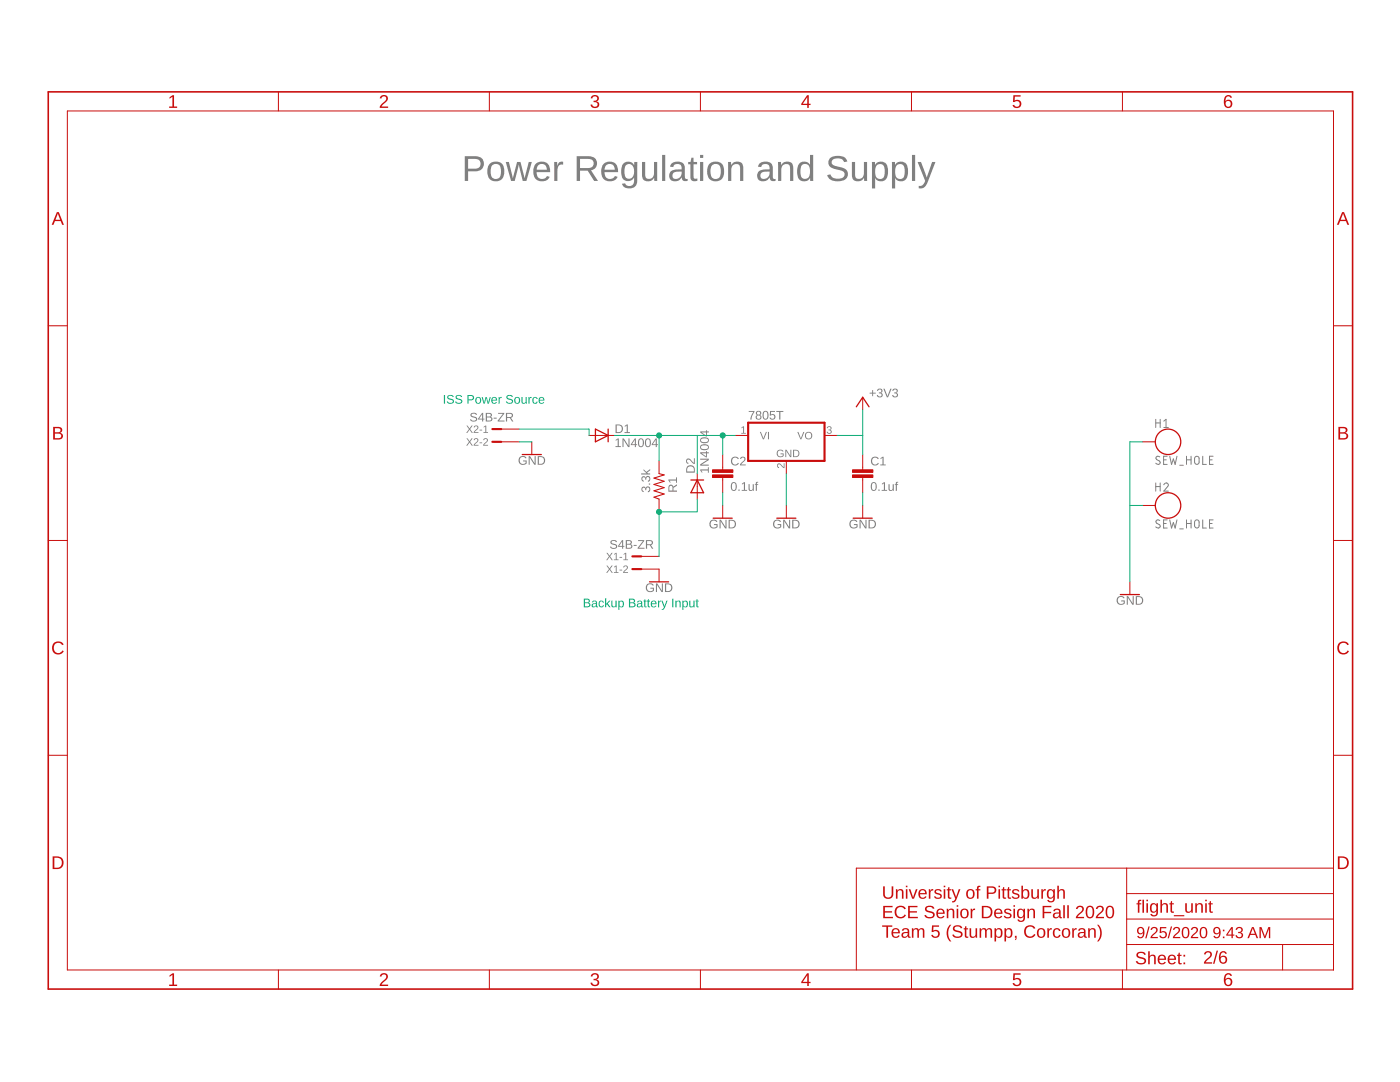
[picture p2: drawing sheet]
<svg xmlns="http://www.w3.org/2000/svg" width="279mm" height="216mm" viewBox="0 0 279 216" stroke-linecap="round" stroke-linejoin="round" font-family="sans-serif">
<g fill="#808080">
<path d="M92.8 31.2h2a1.52 1.52 0 0 1 1.8 1.5 1.52 1.52 0 0 1-1.7 1.5h-1.5v1.9h-.6zM93.4 31.7v2a2.38 2.38 0 0 0 2.3-.4 1 1 0 0 0 .1-1.1 1 1 0 0 0-1-.5zM97.7 32.7a1.73 1.73 0 0 1 2-.3 1.73 1.73 0 0 1 .9 1.8 1.71 1.71 0 0 1-1.7 2 1.71 1.71 0 0 1-1.6-2l.1-1.1zM98.4 32.9a2.24 2.24 0 0 0 0 2.6 1.02 1.02 0 0 0 1.1 .1 1.02 1.02 0 0 0 .5-1v-.4a1.11 1.11 0 0 0-.4-1.2 1.11 1.11 0 0 0-1.2-.1zM100.9 32.3h.7l.7 3.3 .9-3.3h.7l.8 3.3 .8-3.3h.6l-1 3.8h-.8l-.8-3.3-.8 3.3h-.7zM106.9 32.7a1.73 1.73 0 0 1 2-.3 1.73 1.73 0 0 1 .9 1.9h-2.7a1.1 1.1 0 0 0 .7 1.3 1.1 1.1 0 0 0 1.3-.5l.6 .2a1.75 1.75 0 0 1-2.1 .8 1.75 1.75 0 0 1-1.2-1.9l.1-.8zM107.4 33l-.3 .9h2a1.02 1.02 0 0 0-.5-1.1 1.02 1.02 0 0 0-1.2 .2zM110.6 32.3h.6v.8a.91 .91 0 0 1 1.2-.8v.6a.95 .95 0 0 0-1 .2 .95 .95 0 0 0-.2 1v2h-.6zM115.1 31.2h2.3a1.43 1.43 0 0 1 1.7 1.1 1.43 1.43 0 0 1-1.2 1.7l1.4 2.1h-.7l-1.3-2h-1.5v2h-.7zM115.8 31.7v1.8h1.6a.93 .93 0 0 0 1.1-.9 .93 .93 0 0 0-1.2-.9zM120.4 32.7a1.73 1.73 0 0 1 2.1-.3 1.73 1.73 0 0 1 .9 1.9h-2.8a1.1 1.1 0 0 0 .7 1.3 1.1 1.1 0 0 0 1.4-.5l.5 .2a1.75 1.75 0 0 1-2 .8 1.75 1.75 0 0 1-1.2-1.9l.1-.8zM120.9 33l-.2 .9h2a1.02 1.02 0 0 0-.6-1.1 1.02 1.02 0 0 0-1.2 .2zM124.5 32.5a1.34 1.34 0 0 1 2.1 .5v-.7h.6v3.7a1.64 1.64 0 0 1-1 1.5 1.64 1.64 0 0 1-1.8-.3l-.3-.5 .7-.1a.94 .94 0 0 0 1.1 .5 .94 .94 0 0 0 .7-1.1v-.6a1.36 1.36 0 0 1-1.6 .7 1.36 1.36 0 0 1-1-1.4l.1-1.4zM125 32.9a2.44 2.44 0 0 0 0 2.6 1.09 1.09 0 0 0 1.2-.1 1.09 1.09 0 0 0 .4-1.2 1.11 1.11 0 0 0-.4-1.2 1.11 1.11 0 0 0-1.2-.1zM128.1 32.3h.7v2.4a.87 .87 0 0 0 .8 1.1 .87 .87 0 0 0 .9-.9v-2.6h.7v3.8h-.6v-.6a1.28 1.28 0 0 1-1.4 .7 1.28 1.28 0 0 1-1.1-1zM132.1 30.9h.7v5.2h-.7zM134 32.6a1.54 1.54 0 0 1 1.6-.4 1.54 1.54 0 0 1 1.1 1.3v1.9l.2 .3h.3v.4a.79 .79 0 0 1-1.1-.7 1.37 1.37 0 0 1-1.3 .8 1.37 1.37 0 0 1-1.2-.8 1.29 1.29 0 0 1 1.6-1.6h.8a.86 .86 0 0 0-.6-1.1 .86 .86 0 0 0-1 .6h-.7zM134.4 34.5a.74 .74 0 0 0 0 1.1 .74 .74 0 0 0 1.1-.1l.5-.6v-.7l-1.1 .1zM138 31.5h.4v.8h.7v.5h-.7v2.6l.2 .2h.6v.5l-.4 .1a.77 .77 0 0 1-1-.9v-2.5h-.5v-.5h.5zM139.7 30.9h.6v.6h-.6zM139.7 32.3h.6v3.8h-.6zM141.5 32.7a1.73 1.73 0 0 1 2.1-.3 1.73 1.73 0 0 1 .9 1.8 1.71 1.71 0 0 1-1.7 2 1.71 1.71 0 0 1-1.7-2l.1-.6zM142.2 32.9a2.24 2.24 0 0 0 0 2.6 1.02 1.02 0 0 0 1.2 .1 1.02 1.02 0 0 0 .4-1l.1-.4a1.11 1.11 0 0 0-.4-1.2 1.11 1.11 0 0 0-1.3-.1zM145.3 32.3h.6v.7a1.28 1.28 0 0 1 1.3-.7 1.28 1.28 0 0 1 1.1 1v2.8h-.6v-2.4a.87 .87 0 0 0-.8-1 .87 .87 0 0 0-.9 .9l-.1 2.5h-.6zM151.6 32.6a1.54 1.54 0 0 1 1.6-.4 1.54 1.54 0 0 1 1 1.3v1.9l.2 .3h.4v.4a.79 .79 0 0 1-1.2-.7 1.37 1.37 0 0 1-1.2 .8 1.37 1.37 0 0 1-1.3-.8 1.29 1.29 0 0 1 1.6-1.6h.9a.86 .86 0 0 0-.6-1.1 .86 .86 0 0 0-1.1 .6h-.6zM152 34.5a.74 .74 0 0 0-.1 1.1 .74 .74 0 0 0 1.1-.1l.5-.6 .1-.7-1.2 .1zM155.3 32.3h.6v.7a1.28 1.28 0 0 1 1.3-.7 1.28 1.28 0 0 1 1.1 1v2.8h-.6v-2.4a.87 .87 0 0 0-.8-1 .87 .87 0 0 0-1 .9v2.5h-.6zM159.7 32.5a1.36 1.36 0 0 1 2 .4v-2h.6v5.2h-.6v-.6a1.38 1.38 0 0 1-1.6 .6 1.38 1.38 0 0 1-1-1.4 2.65 2.65 0 0 1 .6-2.2zM160.1 32.9a2.53 2.53 0 0 0 0 2.6 .99 .99 0 0 0 1.1 0 .99 .99 0 0 0 .4-1 1.31 1.31 0 0 0-1-1.8zM165.6 31.6a2.63 2.63 0 0 1 3.3 .1l.2 .5-.7 .1a1.45 1.45 0 0 0-2.4-.2v.3a1.45 1.45 0 0 0 1.5 .9 1.49 1.49 0 0 1 1.4 .7 1.49 1.49 0 0 1 0 1.6 2.74 2.74 0 0 1-3.7-.3l-.1-.4 .6-.1a1.72 1.72 0 0 0 2.5 .6 .81 .81 0 0 0 .3-.9 .81 .81 0 0 0-.8-.5l-.4-.1a2.05 2.05 0 0 1-1.9-1.1v-.7zM170 32.3h.6v2.4a.87 .87 0 0 0 .8 1.1 .87 .87 0 0 0 1-.9v-2.6h.6l.1 3.8h-.6l-.1-.6a1.28 1.28 0 0 1-1.3 .7 1.28 1.28 0 0 1-1.1-1zM174 32.3h.6v.6a1.38 1.38 0 0 1 1.6-.6 1.38 1.38 0 0 1 1 1.4 2.02 2.02 0 0 1-.9 2.4 1.31 1.31 0 0 1-1.7-.6l.1 2.1h-.7zM175 33a2.39 2.39 0 0 0 .1 2.6 .94 .94 0 0 0 1.1 0 .94 .94 0 0 0 .4-1v-.4a1.06 1.06 0 0 0-.2-1.1 1.06 1.06 0 0 0-1.2-.3zM178 32.3h.6v.6a1.38 1.38 0 0 1 1.6-.6 1.38 1.38 0 0 1 1 1.4 2.02 2.02 0 0 1-.9 2.4 1.31 1.31 0 0 1-1.7-.6v2.1h-.6zM178.9 33a2.39 2.39 0 0 0 .2 2.6 .94 .94 0 0 0 1 0 .94 .94 0 0 0 .4-1l.1-.4a1.06 1.06 0 0 0-.3-1.1 1.06 1.06 0 0 0-1.1-.3zM182 30.9h.6v5.2h-.6zM183.1 32.3h.7l1.1 3.1 1.1-3.1h.7l-1.5 3.8a1.59 1.59 0 0 1-1.9 1.5v-.5h.2a1.13 1.13 0 0 0 1.1-1z"/>
<path d="M122.9 87.8l.6-.3v1.5h.4v.2h-1.1v-.2h.5v-1.3l-.4 .3zM124.2 87.5h.3l.9 1.5v-1.5h.2v1.7h-.3l-.9-1.5v1.5h-.2zM126.7 87.5h.2v1.1h.2v.2h-.2v.4h-.2v-.4h-.8zM126.7 87.7l-.6 .9h.6zM127.6 87.6a.64 .64 0 0 1 .7 0 .64 .64 0 0 1 .2 .7 .64 .64 0 0 1-.6 .9 .64 .64 0 0 1-.6-.9zM127.7 87.7a.97 .97 0 0 0 .2 1.4 .86 .86 0 0 0 0-1.5zM129 87.6a.64 .64 0 0 1 .7 0 .64 .64 0 0 1 .2 .7 .64 .64 0 0 1-.6 .9 .64 .64 0 0 1-.6-.9zM129.1 87.7a.97 .97 0 0 0 .2 1.4 .86 .86 0 0 0 0-1.5zM130.8 87.5h.3v1.1h.2v.2h-.2v.4h-.2v-.4h-.8zM130.9 87.7l-.6 .9h.6z"/>
<path d="M139.7 93.7h1.6v-.5h.2v1.1h-.2v-.4h-1.3l.2 .4h-.2zM139.7 91.5h1.8v.3l-1.5 .9h1.5v.2h-1.8v-.3l1.5-.9h-1.5zM139.7 90.2h1.2v-.2h.2v.2h.4v.3h-.4v.8h-.2l-1.2-.8zM140 90.5l.9 .6v-.6zM139.8 88.9a1.02 1.02 0 0 1 1.7 .3 .95 .95 0 0 1-.9 .6 .95 .95 0 0 1-.9-.6zM139.9 89.1a.66 .66 0 0 0 .4 .5 .66 .66 0 0 0 .7 0 .36 .36 0 0 0 .3-.5 .36 .36 0 0 0-.5-.2h-.6zM139.8 87.5a1.02 1.02 0 0 1 1.7 .4 .95 .95 0 0 1-.9 .5 .95 .95 0 0 1-.9-.6zM139.9 87.7a.66 .66 0 0 0 .4 .6 .66 .66 0 0 0 .7-.1 .36 .36 0 0 0 .3-.5 .36 .36 0 0 0-.5-.2h-.6zM139.7 86.1h1.2v-.3h.2v.3h.4v.2h-.4v.8h-.2l-1.2-.8zM140 86.3l.9 .6v-.6z"/>
<path d="M128.1 97.2l.5-.1 .3 .4a.51 .51 0 0 1 .7-.4 .51 .51 0 0 1 .1 .8l-.4 .3v-.2a.35 .35 0 0 0 .3-.5 .35 .35 0 0 0-.5-.1l-.1 .4h-.2a.33 .33 0 0 0-.2-.5 .33 .33 0 0 0-.4 .3 .33 .33 0 0 0 .3 .4v.2l-.5-.3zM129.5 96.5h.3v.2h-.3zM128.1 95.2l.5-.2 .3 .4a.51 .51 0 0 1 .7-.4 .51 .51 0 0 1 .1 .8l-.4 .3v-.2a.35 .35 0 0 0 .3-.5 .35 .35 0 0 0-.5-.1l-.1 .4h-.2a.33 .33 0 0 0-.2-.4 .33 .33 0 0 0-.4 .2 .33 .33 0 0 0 .3 .4v.2l-.5-.3zM128.4 93.6l.6 .6 .8-.6v.3l-.7 .4 .2 .2h.5v.2h-1.9v-.2h1.2l-.7-.6z"/>
<path d="M149.4 82h1.2l-.5 1.1-.1 .6h-.2v-.4l.6-1.1h-1zM151 82.1a.51 .51 0 0 1 .7-.1 .51 .51 0 0 1 .1 .8h-.2a.5 .5 0 0 1 .2 .8 .5 .5 0 0 1-.8 0 .5 .5 0 0 1 .1-.8l-.2-.2zM151.1 82.4a.32 .32 0 0 0 .6 0 .32 .32 0 0 0-.6 0zM151 83.2a.36 .36 0 0 0 .7 0 .36 .36 0 0 0-.7 0zM152.4 82.1a.64 .64 0 0 1 .8 0 .64 .64 0 0 1 .2 .8 .64 .64 0 0 1-.6 .8 .64 .64 0 0 1-.6-.8zM152.6 82.2a.97 .97 0 0 0 .2 1.4 .86 .86 0 0 0 0-1.4zM153.7 82h1v.2h-.8l-.1 .5a.59 .59 0 0 1 .9 .3 .59 .59 0 0 1-.4 .8 .59 .59 0 0 1-.7-.5h.2a.38 .38 0 0 0 .6 .2 .38 .38 0 0 0 0-.6 .38 .38 0 0 0-.6 0h-.2zM154.9 82h1.4v.2h-.6v1.5h-.2v-1.5h-.6z"/>
<path d="M174.1 77.8h.2v.6h.5v.1h-.5v.6h-.2v-.6h-.5v-.1h.5zM175.2 77.7a.5 .5 0 0 1 .7-.1 .5 .5 0 0 1 0 .7l-.1 .1a.51 .51 0 0 1 .3 .7 .51 .51 0 0 1-.8 .2l-.3-.5h.2a.35 .35 0 0 0 .5 .3 .35 .35 0 0 0 .1-.5l-.4-.1v-.2a.33 .33 0 0 0 .5-.2 .33 .33 0 0 0-.3-.4 .33 .33 0 0 0-.4 .3h-.2zM176.3 77.6h.2l.6 1.5 .6-1.5h.2l-.7 1.7h-.2zM178.2 77.7a.5 .5 0 0 1 .8-.1 .5 .5 0 0 1 0 .7l-.2 .1a.51 .51 0 0 1 .3 .7 .51 .51 0 0 1-.8 .2l-.3-.5h.3a.35 .35 0 0 0 .4 .3 .35 .35 0 0 0 .2-.5l-.4-.1v-.2a.33 .33 0 0 0 .4-.2 .33 .33 0 0 0-.2-.4 .33 .33 0 0 0-.4 .3h-.2z"/>
<path d="M154.5 103.9a.9 .9 0 0 1 1.4 .2l-.3 .1a.68 .68 0 0 0-.9-.1 .68 .68 0 0 0-.1 1 .68 .68 0 0 0 1 .1l.1-.4h-.5v-.2h.7v.6a.94 .94 0 0 1-1.3 .1 .94 .94 0 0 1-.1-1.4zM156.3 103.7h.3l.9 1.5v-1.5h.2v1.7h-.3l-.9-1.4v1.4h-.2zM158.1 103.7h.6a.86 .86 0 0 1 .9 .8 .86 .86 0 0 1-.9 .9h-.6zM158.3 103.9v1.3a.73 .73 0 0 0 1-.6 .73 .73 0 0 0-1-.7z"/>
<path d="M174 96.3a.64 .64 0 0 1 .8 .1 .64 .64 0 0 1 .2 .7 .64 .64 0 0 1-.6 .9 .64 .64 0 0 1-.6-.9zM174.2 96.4a.97 .97 0 0 0 .2 1.4 .86 .86 0 0 0 0-1.4zM175.3 97.7h.2v.2h-.2zM176 96.5l.6-.3v1.6h.4v.1h-1v-.1h.4v-1.4l-.4 .3zM177.3 96.6h.2v.9a.32 .32 0 0 0 .4 .3 .32 .32 0 0 0 .3-.4v-.8h.2v1.3h-.2v-.2a.44 .44 0 0 1-.5 .3 .44 .44 0 0 1-.4-.5zM178.8 96.2l.4-.1v.2l-.2 .1v.2h.2v.2h-.2v1.1h-.2v-1.1h-.2v-.2h.2z"/>
<path d="M169.7 103.9a.9 .9 0 0 1 1.4 .2l-.2 .1a.68 .68 0 0 0-1-.1 .68 .68 0 0 0 0 1 .68 .68 0 0 0 .9 .1l.1-.4h-.5v-.2h.7v.6a.94 .94 0 0 1-1.3 .1 .94 .94 0 0 1-.1-1.4zM171.5 103.7h.3l.9 1.5v-1.5h.2v1.7h-.2l-1-1.4v1.4h-.2zM173.3 103.7h.6a.86 .86 0 0 1 .9 .8 .86 .86 0 0 1-.8 .9h-.7zM173.6 103.9v1.3a.73 .73 0 0 0 1-.6 .73 .73 0 0 0-1-.7z"/>
<path d="M146.1 96.3a.64 .64 0 0 1 .8 .1 .64 .64 0 0 1 .1 .7 .64 .64 0 0 1-.6 .9 .64 .64 0 0 1-.6-.9zM146.3 96.4a.97 .97 0 0 0 .1 1.4 .86 .86 0 0 0 0-1.4zM147.4 97.7h.2v.2h-.2zM148.1 96.5l.6-.3v1.6h.4v.1h-1.1v-.1h.5v-1.4l-.4 .3zM149.4 96.6h.2v.9a.32 .32 0 0 0 .4 .3 .32 .32 0 0 0 .2-.4v-.8h.2v1.3h-.2v-.2a.44 .44 0 0 1-.5 .3 .44 .44 0 0 1-.3-.5zM150.9 96.2l.4-.1v.2l-.2 .1v.2h.2v.2h-.2v1.1h-.3v-1.1h-.2v-.2h.2z"/>
<path d="M141.8 103.9a.9 .9 0 0 1 1.4 .2l-.2 .1a.68 .68 0 0 0-1-.1 .68 .68 0 0 0-.1 1 .68 .68 0 0 0 1 .1l.1-.4h-.5v-.2h.7v.6a.94 .94 0 0 1-1.3 .1 .94 .94 0 0 1-.1-1.4zM143.6 103.7h.3l.9 1.5v-1.5h.2v1.7h-.3l-.9-1.4v1.4h-.2zM145.4 103.7h.6a.86 .86 0 0 1 .9 .8 .86 .86 0 0 1-.9 .9h-.6zM145.6 103.9v1.3a.73 .73 0 0 0 1.1-.6 .73 .73 0 0 0-1.1-.7z"/>
<path d="M122 107.9a.8 .8 0 0 1 1.1 .2l-.2 .1a.4 .4 0 0 0-.5-.3 .4 .4 0 0 0-.3 .5l.2 .1a.59 .59 0 0 1 .7 .2 .59 .59 0 0 1 0 .7l-.5 .1a.63 .63 0 0 1-.8-.4l.3-.1a.46 .46 0 0 0 .5 .4 .46 .46 0 0 0 .4-.6l-.5-.1a.49 .49 0 0 1-.5-.2 .49 .49 0 0 1 .1-.6zM124.1 107.8h.3v1.1h.2v.2h-.2v.4h-.2v-.4h-.9zM124.2 108l-.7 .9h.7zM124.9 107.8h.9l.2 .2 .1 .3-.3 .3a.47 .47 0 0 1 .4 .6 .47 .47 0 0 1-.6 .3h-.7zM125.1 108v.5l.8-.2-.1-.3zM125.1 108.7v.6h.7l.2-.2-.2-.4zM126.5 108.7h.6v.2h-.6zM127.3 107.8h1.3l-1.1 1.5h1.1v.2h-1.3l1-1.5h-1zM128.9 107.8h.8a.5 .5 0 0 1 .6 .4 .5 .5 0 0 1-.4 .6l.5 .7h-.3l-.4-.7h-.6v.7h-.2zM129.1 108v.6h.6a.32 .32 0 0 0 .4-.3 .32 .32 0 0 0-.4-.3z"/>
<path d="M94.1 82.5a.8 .8 0 0 1 1.1 .3h-.2a.4 .4 0 0 0-.5-.3 .4 .4 0 0 0-.3 .5l.2 .1a.59 .59 0 0 1 .7 .2 .59 .59 0 0 1 0 .7l-.6 .1a.63 .63 0 0 1-.7-.4l.2-.1a.46 .46 0 0 0 .6 .4 .46 .46 0 0 0 .3-.5l-.4-.2a.49 .49 0 0 1-.5-.2 .49 .49 0 0 1 .1-.6zM96.2 82.4h.2v1.1h.3v.2h-.3v.4h-.2v-.4h-.8zM96.2 82.6l-.6 .9h.6zM96.9 82.4h1l.2 .2 .1 .3-.3 .3a.47 .47 0 0 1 .4 .6 .47 .47 0 0 1-.7 .3h-.7zM97.2 82.6v.5l.7-.1-.1-.4zM97.2 83.3v.6h.6l.2-.2-.1-.4zM98.5 83.3h.6v.2h-.6zM99.4 82.4h1.2l-1 1.5h1.1v.2h-1.4l1.1-1.5h-1zM101 82.4h.8a.5 .5 0 0 1 .6 .4 .5 .5 0 0 1-.4 .6l.5 .7h-.3l-.5-.7h-.5v.7h-.2zM101.2 82.6v.6h.6a.32 .32 0 0 0 .4-.3 .32 .32 0 0 0-.4-.3z"/>
<path d="M103.7 91.2a.9 .9 0 0 1 1.4 .2l-.2 .1a.68 .68 0 0 0-1-.1 .68 .68 0 0 0 0 1 .68 .68 0 0 0 .9 .1l.1-.4h-.5v-.2h.7v.6a.94 .94 0 0 1-1.3 .1 .94 .94 0 0 1-.1-1.4zM105.5 91h.3l.9 1.5v-1.5h.2v1.7h-.3l-.9-1.4v1.4h-.2zM107.3 91h.6a.86 .86 0 0 1 .9 .8 .86 .86 0 0 1-.8 .9h-.7zM107.5 91.2v1.4a.73 .73 0 0 0 1.1-.7 .73 .73 0 0 0-1.1-.7z"/>
<path d="M129.1 116.6a.9 .9 0 0 1 1.4 .2l-.2 .1a.68 .68 0 0 0-1-.1 .68 .68 0 0 0-.1 1 .68 .68 0 0 0 1 .1l.1-.4h-.5v-.2h.7v.6a.94 .94 0 0 1-1.3 .1 .94 .94 0 0 1-.1-1.4zM130.9 116.4h.3l.9 1.5v-1.5h.2v1.7h-.3l-.9-1.4v1.4h-.2zM132.7 116.4h.6a.86 .86 0 0 1 .9 .8 .86 .86 0 0 1-.8 .9h-.7zM132.9 116.6v1.3a.73 .73 0 0 0 1.1-.6 .73 .73 0 0 0-1.1-.7z"/>
</g>
<g fill="none" stroke="#808080" stroke-width=".2">
<path d="M231.5 91.2l-.2-.1a.38 .38 0 0 0-.6 .1 .38 .38 0 0 0 .2 .5l.5 .3a.41 .41 0 0 1 0 .6 .41 .41 0 0 1-.6 0l-.1-.2M232.2 91.8h.5M232.9 91h-.7v1.7h.7M233.4 91l.4 1.7 .4-1.1 .3 1.1 .4-1.7M235.4 92.8h.8M236.8 91.8h.9M236.8 91v1.7M237.7 91v1.7M238.5 91.2l.4-.2 .3 .2 .1 1a.46 .46 0 0 1-.4 .5 .46 .46 0 0 1-.5-.5v-.7zM240 91v1.7h.7M241.4 91.8h.5M242.1 91h-.7v1.7h.7"/>
<path d="M231.5 103.9a.41 .41 0 0 0-.7-.1 .41 .41 0 0 0 .1 .6l.5 .3a.41 .41 0 0 1 0 .6 .41 .41 0 0 1-.6 0l-.1-.2M232.2 104.5h.5M232.9 103.7h-.7v1.7h.7M233.4 103.7l.4 1.7 .4-1.1 .3 1.1 .4-1.7M235.4 105.5h.8M236.8 103.7v1.7M236.8 104.5h.9M237.7 103.7v1.7M238.5 103.9l.4-.2 .3 .2 .1 1a.46 .46 0 0 1-.4 .5 .46 .46 0 0 1-.5-.5v-.7zM240 103.7v1.7h.7M241.4 104.5h.5M242.1 103.7h-.7v1.7h.7"/>
</g>
<g fill="#808080">
<path d="M148 85.3l.5-.2v1.3h.3v.1h-.9v-.1h.4v-1.2l-.3 .3z"/>
<path d="M155.2 92.6a.78 .78 0 0 1 1.1 .5l.1 .1v-.8h.2v1l-.4-.1-.4-.4a.3 .3 0 0 0-.5-.2 .3 .3 0 0 0 .2 .5v.2l-.4-.3z"/>
<path d="M165.2 85.1a.43 .43 0 0 1 .6 0 .43 .43 0 0 1-.2 .7 .39 .39 0 0 1 .4 .5 .39 .39 0 0 1-.5 .3l-.5-.3v-.1l.2-.1a.3 .3 0 0 0 .4 .3 .3 .3 0 0 0 .1-.5h-.4v-.2a.29 .29 0 0 0 .4-.1 .29 .29 0 0 0-.2-.4 .29 .29 0 0 0-.3 .2h-.2z"/>
<path d="M223.1 119.2a.9 .9 0 0 1 1.3 .1l-.2 .1a.68 .68 0 0 0-.9 0 .68 .68 0 0 0-.1 .9 .68 .68 0 0 0 1 .1l.1-.4h-.6v-.2h.8v.6a.94 .94 0 0 1-1.4 .1 .94 .94 0 0 1 0-1.3zM224.9 119h.2l1 1.4v-1.4h.2v1.7h-.3l-.9-1.5v1.5h-.2zM226.7 119h.5a.86 .86 0 0 1 1 .8 .86 .86 0 0 1-.9 .9h-.6zM226.9 119.1v1.4a.73 .73 0 0 0 1-.7 .73 .73 0 0 0-1-.7z"/>
<path d="M122.8 84.7h.6a.86 .86 0 0 1 .9 .8 .86 .86 0 0 1-.8 .9h-.7zM123.1 84.9v1.3a.73 .73 0 0 0 1-.6 .73 .73 0 0 0-1-.7zM124.7 85l.6-.3v1.5h.4v.2h-1.1v-.2h.5v-1.3l-.4 .3z"/>
<path d="M137.2 93.1a.88 .88 0 0 1 .9-.2 .88 .88 0 0 1 .6 .8v.6h-1.8l.1-.8zM137.3 93.2l-.2 .9h1.4a.74 .74 0 0 0-.3-.9 .74 .74 0 0 0-.9 0zM137 91.6a.82 .82 0 0 1 1.2 .5l.3 .2v-.9h.2v1.2l-.3-.1-.5-.5a.37 .37 0 0 0-.5-.3 .37 .37 0 0 0-.1 .6l.1 .1v.2l-.4-.4z"/>
<path d="M133.5 96.9l.6-.2 .3 .4 .7-.5v.3l-.7 .5v.5h.7v.2h-1.7zM133.7 97l-.1 .9h.6l-.1-.9-.2-.1zM133.4 95.7h1.5v-.4h.2v1h-.2v-.4h-1.3l.3 .4h-.2z"/>
<path d="M155.2 89.9l.8-.2 .4 .4h-.2a.58 .58 0 0 0-.8 0 .58 .58 0 0 0 0 .9 .58 .58 0 0 0 .8-.1v-.3h-.4v-.1h.6v.5a.8 .8 0 0 1-1.2 .1 .8 .8 0 0 1 0-1.2zM156.7 89.7h.3l.8 1.3-.1-1.3h.2v1.5h-.2l-.8-1.2v1.2h-.2zM158.3 89.7h.5a.74 .74 0 0 1 .7 .7 .74 .74 0 0 1-.7 .8h-.5zM158.5 89.9v1.2a.62 .62 0 0 0 .8-.6 .62 .62 0 0 0-.8-.6z"/>
<path d="M151.7 86.2h.2l.5 1.3 .4-1.3h.3l-.6 1.5h-.2zM153.3 86.2h.2v1.5h-.2z"/>
<path d="M159.1 86.2h.2l.5 1.3 .5-1.3h.2l-.6 1.5h-.2zM160.6 86.9a.76 .76 0 0 1 1.5 0 .76 .76 0 0 1-1.5 0zM160.8 86.9a.57 .57 0 0 0 1.1 0 .57 .57 0 0 0-1.1 0z"/>
<path d="M174 91.4a.86 .86 0 0 1 1.4 .1l-.2 .1a.63 .63 0 0 0-1 0 .63 .63 0 0 0 .1 .9 .63 .63 0 0 0 .9-.2l.2 .1a.88 .88 0 0 1-1.3 .3 .88 .88 0 0 1-.1-1.3zM175.7 91.4l.6-.3v1.6h.5v.2h-1.1v-.2h.4v-1.3l-.4 .2z"/>
<path d="M146.1 91.4a.86 .86 0 0 1 1.3 .1l-.2 .1a.63 .63 0 0 0-.9 0 .63 .63 0 0 0 0 .9 .63 .63 0 0 0 1-.2l.2 .1a.88 .88 0 0 1-1.4 .3 .88 .88 0 0 1 0-1.3zM147.9 91.2a.55 .55 0 0 1 .8 .2 .55 .55 0 0 1-.3 .8l-.5 .5h.9v.2h-1.1v-.3l.5-.5a.37 .37 0 0 0 .4-.5 .37 .37 0 0 0-.7-.1v.1h-.2z"/>
<path d="M121 110.3h.2l.4 .6 .4-.6h.3l-.5 .7 .5 .8h-.2l-.5-.7-.4 .7h-.2l.5-.8zM122.6 110.6l.5-.3v1.3h.3v.2h-.9v-.2h.4v-1.1l-.3 .2zM123.6 111.1h.6v.2h-.6zM124.5 110.6l.5-.3v1.3h.3v.2h-.9v-.2h.4v-1.1l-.3 .2z"/>
<path d="M121 112.9h.2l.4 .5 .4-.5h.3l-.5 .6 .5 .8h-.2l-.5-.6-.4 .6h-.2l.5-.7zM122.6 113.1l.5-.2v1.3h.3v.1h-.9v-.1h.4v-1.2l-.3 .3zM123.6 113.7h.6v.1h-.6zM124.5 112.9a.5 .5 0 0 1 .8 .3 .5 .5 0 0 1-.4 .6l-.3 .4h.7v.1h-.9l.1-.3 .4-.4a.3 .3 0 0 0 .2-.5 .3 .3 0 0 0-.5 .1h-.2z"/>
<path d="M93.1 84.9h.2l.4 .6 .4-.6h.2l-.5 .7 .6 .8h-.2l-.5-.7-.4 .7h-.3l.6-.8zM94.7 85a.5 .5 0 0 1 .8 .2 .5 .5 0 0 1-.5 .7l-.3 .3h.8v.2h-1l.2-.4 .4-.3a.3 .3 0 0 0 .1-.5 .3 .3 0 0 0-.5 .1h-.2zM95.7 85.7h.5v.2h-.5zM96.5 85.2l.5-.3v1.3h.4v.2h-.9v-.2h.4v-1.1l-.4 .2z"/>
<path d="M93.1 87.5h.2l.4 .5 .4-.5h.2l-.5 .7 .6 .7h-.2l-.5-.6-.4 .6h-.3l.6-.7zM94.7 87.5a.5 .5 0 0 1 .8 .3 .5 .5 0 0 1-.5 .6l-.3 .4h.8v.1h-1l.2-.3 .4-.4a.3 .3 0 0 0 .1-.5 .3 .3 0 0 0-.5 .1h-.2zM95.7 88.3h.5v.1h-.5zM96.6 87.5a.5 .5 0 0 1 .8 .3 .5 .5 0 0 1-.5 .6l-.3 .4h.8v.1h-1l.2-.3 .4-.4a.3 .3 0 0 0 .1-.5 .3 .3 0 0 0-.5 .1h-.2z"/>
</g>
<path d="M230.7 83.7v1.6M230.7 96.4v1.6M230.7 84.4h.8M230.7 97.1h.8M231.5 83.7v1.6M231.5 96.4v1.6M232.3 96.7a.44 .44 0 0 1 .6-.3 .44 .44 0 0 1 .1 .7l-.7 .9h.9M232.3 84l.4-.3v1.6M232.3 85.3h.9" fill="none" stroke="#808080" stroke-width=".2"/>
<g fill="#c90d0c">
<path d="M176.2 176.9h.4v1.5a.68 .68 0 0 0 .7 .7 .68 .68 0 0 0 .6-.7v-1.5h.4v1.5a1.02 1.02 0 0 1-1 1 1.02 1.02 0 0 1-1.1-1zM178.8 177.4h.3v.4a.64 .64 0 0 1 .7-.4 .64 .64 0 0 1 .5 .7v1.2h-.3v-1.2a.46 .46 0 0 0-.5-.5 .46 .46 0 0 0-.4 .6v1.1h-.3zM180.8 176.7h.3v.3h-.3zM180.8 177.4h.3v1.9h-.3zM181.4 177.4h.3l.5 1.7 .6-1.7h.3l-.7 1.9h-.4zM183.5 177.7a.86 .86 0 0 1 1-.2 .86 .86 0 0 1 .5 .9h-1.4a.55 .55 0 0 0 .3 .7 .55 .55 0 0 0 .7-.3l.3 .1a.9 .9 0 0 1-1.2 .4 .9 .9 0 0 1-.4-1.2zM183.8 177.8l-.2 .4h1l-.3-.5zM185.4 177.4h.3v.4l.1-.3 .4-.1v.3h-.3l-.2 .3v1.3h-.3zM186.7 177.5a.86 .86 0 0 1 1.2 .4h-.2a.4 .4 0 0 0-.5-.3 .4 .4 0 0 0-.3 .5l.2 .1a.68 .68 0 0 1 .7 .2 .68 .68 0 0 1 .1 .7 .92 .92 0 0 1-1.5-.2l.3-.1a.46 .46 0 0 0 .5 .4 .46 .46 0 0 0 .4-.6h-.1a.83 .83 0 0 1-1-.8zM188.3 176.7h.3v.3h-.3zM188.3 177.4h.3v1.9h-.3zM189.3 177h.2v.4h.3v.3h-.3v1.2l.1 .2h.3v.2h-.6l-.1-.1v-1.5h-.3v-.3h.3zM189.9 177.4h.3l.6 1.6 .5-1.6h.4l-.8 1.9a.8 .8 0 0 1-.9 .7v-.2h.3l.3-.5zM193 177.6a.9 .9 0 0 1 1.2-.1 .9 .9 0 0 1 .3 1.2 .85 .85 0 0 1-1 .6 .85 .85 0 0 1-.7-.9zM193.4 177.7a.87 .87 0 0 0 .2 1.4 .8 .8 0 0 0 .6-.7 .8 .8 0 0 0-.5-.8zM195.1 176.9l.6-.1v.2l-.4 .1v.3h.4v.3h-.4v1.6h-.3v-1.6h-.3v-.3h.3zM196.9 176.9a2.15 2.15 0 0 1 1.7 .2 .76 .76 0 0 1 .2 .8 .76 .76 0 0 1-.8 .5h-.7v.9h-.4zM197.3 177.1v1l1-.1a.5 .5 0 0 0 0-.8zM199.3 176.7h.3v.3h-.3zM199.3 177.4h.3v1.9h-.3zM200.2 177h.2v.4h.4v.3h-.4v1.2l.1 .2h.3v.2h-.5l-.2-.1v-1.5h-.2v-.3h.2zM201.2 177h.2v.4h.4v.3h-.4v1.2l.1 .2h.3v.2h-.5l-.2-.1v-1.5h-.2v-.3h.2zM202.2 177.5a.86 .86 0 0 1 1.2 .4h-.2a.4 .4 0 0 0-.5-.3 .4 .4 0 0 0-.3 .5l.2 .1a.68 .68 0 0 1 .7 .2 .68 .68 0 0 1 .1 .7 .92 .92 0 0 1-1.5-.2l.3-.1a.46 .46 0 0 0 .5 .4 .46 .46 0 0 0 .4-.6h-.1a.83 .83 0 0 1-1-.8zM203.8 176.7h.4l-.1 1a.72 .72 0 0 1 1-.2 .72 .72 0 0 1 .3 .9 .77 .77 0 0 1-.9 .9l-.3-.3-.1 .3h-.3zM204.4 177.7a.85 .85 0 0 0 .3 1.4 .84 .84 0 0 0 0-1.5zM205.8 177.4h.3v1.2a.46 .46 0 0 0 .5 .5 .46 .46 0 0 0 .4-.6v-1.1h.3v1.9h-.3v-.3a.64 .64 0 0 1-.7 .3 .64 .64 0 0 1-.5-.6zM207.8 177.4h.3v.4l.2-.3 .4-.1v.3h-.3l-.2 .3-.1 1.3h-.3zM209.1 177.6a.67 .67 0 0 1 1.1 .2v-.4h.3v1.9a.8 .8 0 0 1-.6 .7 .8 .8 0 0 1-.9-.4h.3l.4 .2a.59 .59 0 0 0 .5-.8 .71 .71 0 0 1-.9 .3 .71 .71 0 0 1-.4-.9zM209.4 177.8a.89 .89 0 0 0 .3 1.3 .79 .79 0 0 0 .5-.7 .79 .79 0 0 0-.5-.8zM211 176.7h.3v1.1a.64 .64 0 0 1 .7-.4 .64 .64 0 0 1 .5 .7v1.2h-.3v-1.2a.45 .45 0 0 0-.5-.5 .45 .45 0 0 0-.4 .6v1.1h-.3z"/>
<path d="M176.3 180.8h1.8v.2h-1.5v.8h1.4v.3h-1.4v.8h1.6v.3h-1.9zM178.9 181.1a1.23 1.23 0 0 1 1.9 .2l-.3 .1a.88 .88 0 0 0-1.2-.3 .88 .88 0 0 0-.4 1.2 .85 .85 0 0 0 .7 .7 .85 .85 0 0 0 .9-.5l.3 .1a1.26 1.26 0 0 1-1.9 .4 1.26 1.26 0 0 1 0-1.9zM181.2 180.8h1.9v.2h-1.5v.8h1.4v.3h-1.4v.8h1.6v.3h-2zM184.7 181a1.12 1.12 0 0 1 1.8 .3h-.3a.64 .64 0 0 0-.7-.3 .64 .64 0 0 0-.6 .5l.7 .3a.76 .76 0 0 1 .9 .8 .76 .76 0 0 1-1 .7 .9 .9 0 0 1-1-.7h.3a.79 .79 0 0 0 .7 .4 .79 .79 0 0 0 .7-.4 1.76 1.76 0 0 0-1.3-.7l-.3-.4zM187.1 181.5a.86 .86 0 0 1 1-.1 .86 .86 0 0 1 .4 .9h-1.3a.55 .55 0 0 0 .3 .7 .55 .55 0 0 0 .7-.3l.3 .1a.9 .9 0 0 1-1.2 .4 .9 .9 0 0 1-.4-1.2zM187.3 181.7l-.1 .4h1l-.3-.5zM188.9 181.3h.3v.4a.64 .64 0 0 1 .8-.4 .64 .64 0 0 1 .5 .7v1.2h-.4v-1.2a.46 .46 0 0 0-.5-.5 .46 .46 0 0 0-.3 .6v1.1h-.4zM190.9 180.6h.3v.3h-.3zM190.9 181.3h.3v1.9h-.3zM191.8 181.5a.9 .9 0 0 1 1.2-.1 .9 .9 0 0 1 .3 1.2 .85 .85 0 0 1-1 .6 .85 .85 0 0 1-.7-.9zM192.2 181.6a.87 .87 0 0 0 .3 1.4 .8 .8 0 0 0 .5-.7 .8 .8 0 0 0-.5-.8zM193.7 181.3h.3v.4l.2-.3 .4-.1v.3h-.3l-.2 .3-.1 1.3h-.3zM195.9 180.8h.9a1.23 1.23 0 0 1 1.3 1.1 1.23 1.23 0 0 1-1.2 1.3h-1zM196.3 181v2h.5a.96 .96 0 0 0 .9-1 .96 .96 0 0 0-.9-1zM198.6 181.5a.86 .86 0 0 1 1-.1 .86 .86 0 0 1 .5 .9h-1.4a.55 .55 0 0 0 .4 .7 .55 .55 0 0 0 .6-.3l.3 .1a.9 .9 0 0 1-1.2 .4 .9 .9 0 0 1-.4-1.2zM198.9 181.7l-.2 .4h1l-.3-.5zM200.6 181.4a.86 .86 0 0 1 1.3 .4h-.3a.4 .4 0 0 0-.5-.3 .4 .4 0 0 0-.3 .5l.2 .1a.68 .68 0 0 1 .7 .2 .68 .68 0 0 1 .1 .7 .92 .92 0 0 1-1.5-.2l.3-.1a.46 .46 0 0 0 .5 .4 .46 .46 0 0 0 .4-.6h-.1a.83 .83 0 0 1-1-.8zM202.3 180.6h.3v.3h-.3zM202.3 181.3h.3v1.9h-.3zM203.1 181.5a.67 .67 0 0 1 1.1 .2l.1-.4h.3v1.9a.8 .8 0 0 1-.7 .7 .8 .8 0 0 1-.9-.4h.4l.4 .2a.59 .59 0 0 0 .4-.8 .71 .71 0 0 1-.9 .3 .71 .71 0 0 1-.3-.9zM203.4 181.7a.89 .89 0 0 0 .3 1.3 .79 .79 0 0 0 .5-.7 .79 .79 0 0 0-.5-.8zM205 181.3h.3v.4a.64 .64 0 0 1 .8-.4 .64 .64 0 0 1 .5 .7v1.2h-.4v-1.2a.46 .46 0 0 0-.5-.5 .46 .46 0 0 0-.3 .6v1.1h-.4zM208.1 180.8h1.7v.2h-1.4v.9h1.4v.3h-1.4v1h-.3zM210.4 181.4a.75 .75 0 0 1 .8-.1 .75 .75 0 0 1 .5 .6v1l.3 .1v.2h-.4l-.2-.3a.64 .64 0 0 1-.8 .4 .64 .64 0 0 1-.5-.8 .64 .64 0 0 1 .8-.4h.5a.43 .43 0 0 0-.3-.6 .43 .43 0 0 0-.6 .3h-.3zM210.6 182.4a.39 .39 0 0 0 0 .6 .39 .39 0 0 0 .6-.2l.2-.5zM212.2 180.6h.3v2.6h-.3zM213 180.6h.3v2.6h-.3zM215 180.9a.8 .8 0 0 1 1.2 .2 .8 .8 0 0 1-.4 1.1l-.7 .8h1.2v.2h-1.6a2.79 2.79 0 0 1 1.1-1.4 .48 .48 0 0 0-.1-.8 .48 .48 0 0 0-.6 .4h-.4zM217 180.9a.92 .92 0 0 1 1.1 0 .92 .92 0 0 1 .3 1.1 .9 .9 0 0 1-.4 1.1 .9 .9 0 0 1-1.1-.2l-.2-.5v-.8zM217.2 181.1a1.67 1.67 0 0 0 .2 1.9h.1a1.13 1.13 0 0 0 .5-1.6l-.3-.4zM219 180.9a.8 .8 0 0 1 1.2 .2 .8 .8 0 0 1-.4 1.1l-.8 .8h1.3v.2h-1.6a2.79 2.79 0 0 1 1.1-1.4 .48 .48 0 0 0-.1-.8 .48 .48 0 0 0-.7 .4h-.3zM221 180.9a.92 .92 0 0 1 1.1 0 .92 .92 0 0 1 .3 1.1 .9 .9 0 0 1-.4 1.1 .9 .9 0 0 1-1.1-.2l-.2-.5v-.8zM221.2 181.1a1.67 1.67 0 0 0 .1 1.9h.2a1.13 1.13 0 0 0 .5-1.6l-.3-.4z"/>
<path d="M176.1 184.7h2v.2h-.9v2.2h-.3v-2.2h-.8zM178.1 185.4a.86 .86 0 0 1 1.1-.1 .86 .86 0 0 1 .4 .9h-1.4a.55 .55 0 0 0 .4 .7 .55 .55 0 0 0 .7-.3l.2 .1a.9 .9 0 0 1-1.2 .4 .9 .9 0 0 1-.4-1.2zM178.4 185.6l-.2 .4h1.1l-.3-.5zM180.2 185.3a.75 .75 0 0 1 .8-.1 .75 .75 0 0 1 .5 .6v1l.2 .1v.2h-.4l-.1-.3a.64 .64 0 0 1-.8 .4 .64 .64 0 0 1-.5-.8 .64 .64 0 0 1 .8-.4h.4a.43 .43 0 0 0-.3-.6 .43 .43 0 0 0-.5 .3h-.3zM180.4 186.3a.39 .39 0 0 0 0 .6 .39 .39 0 0 0 .6-.2l.1-.5zM182 185.2h.3v.3a.58 .58 0 0 1 .5-.3 .58 .58 0 0 1 .6 .3 .58 .58 0 0 1 .7-.3 .58 .58 0 0 1 .4 .7v1.2h-.3v-1.4a.42 .42 0 0 0-.6-.2 .42 .42 0 0 0-.2 .5v1.1h-.3v-1.4a.42 .42 0 0 0-.6-.2 .42 .42 0 0 0-.2 .5v1.1h-.3zM186 184.7h1.4v.2h-1.1l-.1 .8a.84 .84 0 0 1 1.2 .2 .84 .84 0 0 1-.1 1.1 .84 .84 0 0 1-1.2 0l-.2-.4 .3-.1a.56 .56 0 0 0 .8 .3 .56 .56 0 0 0 .1-.9 .56 .56 0 0 0-.9 .1h-.3zM189.6 184.5h.3a2.51 2.51 0 0 0 0 3.4 1.08 1.08 0 0 1-.9-1.1 2.5 2.5 0 0 1 .6-2.3zM190.3 184.9a1.12 1.12 0 0 1 1.8 .3h-.4a.64 .64 0 0 0-.6-.4 .64 .64 0 0 0-.6 .6l.7 .3a.76 .76 0 0 1 .9 .8 .76 .76 0 0 1-1 .6 .9 .9 0 0 1-1.1-.6h.4a.79 .79 0 0 0 .7 .4 .79 .79 0 0 0 .7-.4 1.76 1.76 0 0 0-1.4-.7l-.2-.4zM192.6 184.8h.3v.4h.3v.3h-.3v1.1l.1 .3h.2v.2h-.5l-.1-.1-.1-1.5h-.2v-.3h.3zM193.5 185.2h.3v1.2a.46 .46 0 0 0 .5 .5 .46 .46 0 0 0 .4-.6v-1.1h.3v1.9h-.3v-.3a.64 .64 0 0 1-.7 .3 .64 .64 0 0 1-.5-.6zM195.5 185.2h.3v.3a.58 .58 0 0 1 .5-.3 .58 .58 0 0 1 .6 .3 .58 .58 0 0 1 .7-.3 .58 .58 0 0 1 .4 .7v1.2h-.3v-1.4a.42 .42 0 0 0-.6-.2 .42 .42 0 0 0-.2 .5v1.1h-.3v-1.4a.42 .42 0 0 0-.6-.2 .42 .42 0 0 0-.2 .5v1.1h-.3zM198.5 185.2h.3v.3a.72 .72 0 0 1 .9-.2 .72 .72 0 0 1 .4 .9 .77 .77 0 0 1-1 .9l-.3-.3v1.1h-.3zM199 185.5a.85 .85 0 0 0 .3 1.4 .84 .84 0 0 0 0-1.5zM200.5 185.2h.3v.3a.72 .72 0 0 1 .9-.2 .72 .72 0 0 1 .4 .9 .77 .77 0 0 1-1 .9l-.3-.3v1.1h-.3zM201 185.5a.85 .85 0 0 0 .3 1.4 .84 .84 0 0 0 0-1.5zM202.5 186.7h.4l-.2 .9h-.2l.2-.5h-.2zM204.7 185a1.23 1.23 0 0 1 1.9 .2l-.3 .1a.88 .88 0 0 0-1.2-.3 .88 .88 0 0 0-.4 1.2 .85 .85 0 0 0 .8 .7 .85 .85 0 0 0 .9-.5l.2 .1a1.26 1.26 0 0 1-1.8 .4 1.26 1.26 0 0 1-.1-1.9zM207.1 185.4a.9 .9 0 0 1 1.2-.1 .9 .9 0 0 1 .3 1.2 .85 .85 0 0 1-1 .6 .85 .85 0 0 1-.7-.9zM207.5 185.5a.87 .87 0 0 0 .3 1.4 .8 .8 0 0 0 .5-.7 .8 .8 0 0 0-.5-.8zM209 185.2h.3v.4l.2-.3 .4-.1v.3h-.3l-.2 .3-.1 1.3h-.3zM210.3 185.4a.77 .77 0 0 1 1.3 .4h-.3a.48 .48 0 0 0-.6-.3 .48 .48 0 0 0-.3 .7 .49 .49 0 0 0 .3 .6 .49 .49 0 0 0 .6-.3l.4 .1a.79 .79 0 0 1-1 .5 .79 .79 0 0 1-.6-.9zM212.1 185.4a.9 .9 0 0 1 1.2-.1 .9 .9 0 0 1 .3 1.2 .85 .85 0 0 1-1 .6 .85 .85 0 0 1-.7-.9zM212.5 185.5a.87 .87 0 0 0 .2 1.4 .8 .8 0 0 0 .6-.7 .8 .8 0 0 0-.5-.8zM214 185.2h.3v.4l.2-.3 .4-.1v.3h-.4l-.1 .3-.1 1.3h-.3zM215.4 185.3a.75 .75 0 0 1 .8-.1 .75 .75 0 0 1 .4 .6l.1 1 .2 .1v.2h-.4l-.2-.3a.64 .64 0 0 1-.8 .4 .64 .64 0 0 1-.4-.8 .64 .64 0 0 1 .8-.4h.4a.43 .43 0 0 0-.3-.6 .43 .43 0 0 0-.5 .3h-.3zM215.5 186.3a.39 .39 0 0 0 .1 .6 .39 .39 0 0 0 .6-.2l.1-.5zM217.2 185.2h.3v.3a.64 .64 0 0 1 .7-.3 .64 .64 0 0 1 .5 .7v1.2h-.3v-1.2a.46 .46 0 0 0-.5-.5 .46 .46 0 0 0-.4 .6v1.1h-.3zM218.9 184.5a1.08 1.08 0 0 1 .9 1.1 2.5 2.5 0 0 1-.6 2.3h-.3a2.51 2.51 0 0 0 0-3.4z"/>
</g>
<path d="M224.9 173.2v20.3M224.9 178.3h41.2M170.9 193.5v-20.3h95.2v20.3M224.9 188.5h41.2M224.9 183.4h41.2M256 188.5v5" fill="none" stroke="#c90d0c" stroke-width=".2"/>
<path d="M226.9 190.2a1.12 1.12 0 0 1 1.8 .3h-.4a.64 .64 0 0 0-.6-.4 .64 .64 0 0 0-.6 .6l.7 .3a.76 .76 0 0 1 .9 .8 .76 .76 0 0 1-1 .6 .9 .9 0 0 1-1-.6h.3a.79 .79 0 0 0 .7 .4 .79 .79 0 0 0 .7-.5 1.76 1.76 0 0 0-1.3-.6l-.3-.4zM229.1 189.8h.4l-.1 1a.64 .64 0 0 1 .8-.3 .64 .64 0 0 1 .5 .6v1.3h-.4v-1.2a.45 .45 0 0 0-.5-.5 .45 .45 0 0 0-.3 .6v1.1h-.4zM231.3 190.7a.86 .86 0 0 1 1-.1 .86 .86 0 0 1 .4 .9h-1.3a.55 .55 0 0 0 .3 .7 .55 .55 0 0 0 .7-.3l.3 .1a.9 .9 0 0 1-1.2 .3 .9 .9 0 0 1-.4-1.1zM231.5 190.9l-.1 .4h1l-.3-.6zM233.2 190.7a.86 .86 0 0 1 1.1-.1 .86 .86 0 0 1 .4 .9h-1.3a.55 .55 0 0 0 .3 .7 .55 .55 0 0 0 .7-.3l.3 .1a.9 .9 0 0 1-1.2 .3 .9 .9 0 0 1-.5-1.1zM233.5 190.9l-.1 .4h1l-.3-.6zM235.2 190.1h.2v.4h.4v.2h-.4v1.2l.2 .3h.2v.2h-.5l-.1-.2-.1-1.5h-.2v-.2h.2zM236.2 190.5h.3v.4h-.3zM236.2 192h.3v.4h-.3z" fill="#c90d0c"/>
<path d="M9.6 18.3v179.1" fill="none" stroke="#c90d0c" stroke-width=".32"/>
<path d="M13.4 22.1v171.4M9.6 65h3.8" fill="none" stroke="#c90d0c" stroke-width=".2"/>
<path d="M11.3 42.3h.4l1.1 2.6h-.4l-.3-.8h-1.1l-.3 .8h-.4zM11.5 42.6l-.4 1.3h.9z" fill="#c90d0c"/>
<path d="M9.6 107.8h3.8" fill="none" stroke="#c90d0c" stroke-width=".2"/>
<path d="M10.6 85.2a1.65 1.65 0 0 1 1.8 .3 .6 .6 0 0 1-.5 .9 .69 .69 0 0 1 .7 .8 .69 .69 0 0 1-1 .5h-1zM11 85.5v.8h.5a.44 .44 0 0 0 .5-.2 .44 .44 0 0 0 0-.4 1.05 1.05 0 0 0-1-.2zM11 86.5v.9h1a.44 .44 0 0 0 .2-.7l-.3-.1z" fill="#c90d0c"/>
<path d="M9.6 150.7h3.8" fill="none" stroke="#c90d0c" stroke-width=".2"/>
<g fill="#c90d0c">
<path d="M10.7 128.3a1.27 1.27 0 0 1 2 .3l-.3 .1a.97 .97 0 0 0-1.4-.1 .97 .97 0 0 0-.1 1.4 .97 .97 0 0 0 1.4 0l.1-.2 .3 .1a1.29 1.29 0 0 1-1.8 .5 1.29 1.29 0 0 1-.3-1.9z"/>
<path d="M10.5 170.9h.8a1.27 1.27 0 0 1 1.4 1.2 1.27 1.27 0 0 1-1.2 1.3h-1zM10.8 171.2v1.9h.6a.99 .99 0 0 0 1-1 .99 .99 0 0 0-1.1-.9z"/>
</g>
<path d="M9.6 197.4h260.3" fill="none" stroke="#c90d0c" stroke-width=".32"/>
<path d="M13.4 193.5h252.7M55.6 193.5v3.9" fill="none" stroke="#c90d0c" stroke-width=".2"/>
<path d="M33.8 194.6l.6-.4h.3v2.3h.6v.2h-1.5v-.2h.6v-2l-.6 .4z" fill="#c90d0c"/>
<path d="M97.7 193.5v3.9" fill="none" stroke="#c90d0c" stroke-width=".2"/>
<path d="M76.1 194.4a.82 .82 0 0 1 1.2 .1 .82 .82 0 0 1-.4 1.2l-.8 .8h1.4v.2h-1.7a3.4 3.4 0 0 1 1.2-1.5 .48 .48 0 0 0-.2-.8 .48 .48 0 0 0-.7 .5l-.3-.1z" fill="#c90d0c"/>
<path d="M139.8 193.5v3.9" fill="none" stroke="#c90d0c" stroke-width=".2"/>
<path d="M118.2 194.3a.77 .77 0 0 1 1 0 .77 .77 0 0 1 .2 .9l-.4 .2a.68 .68 0 0 1 .6 .9 .68 .68 0 0 1-.9 .5l-.7-.3-.1-.4h.3a.52 .52 0 0 0 .7 .4 .52 .52 0 0 0 .2-.8l-.6-.1v-.3a.49 .49 0 0 0 .7-.2 .49 .49 0 0 0-.4-.7 .49 .49 0 0 0-.6 .5l-.3-.1z" fill="#c90d0c"/>
<path d="M181.9 193.5v3.9" fill="none" stroke="#c90d0c" stroke-width=".2"/>
<path d="M161.1 194.2h.3v1.7h.4v.3h-.4v.5h-.3v-.5h-1.2v-.3zM161.1 194.6l-.9 1.3h.9z" fill="#c90d0c"/>
<path d="M224 193.5v3.9" fill="none" stroke="#c90d0c" stroke-width=".2"/>
<g fill="#c90d0c">
<path d="M202.2 194.2h1.5v.3h-1.2v.8a.87 .87 0 0 1 1.2 .2 .87 .87 0 0 1-.2 1.2 .87 .87 0 0 1-1.1-.1l-.3-.4 .3-.1a.57 .57 0 0 0 .8 .3 .57 .57 0 0 0 .1-.9 .57 .57 0 0 0-.8 .1h-.3z"/>
<path d="M244.7 194.3l.2-.1a.75 .75 0 0 1 1 .5h-.3a.53 .53 0 0 0-.7-.2 .53 .53 0 0 0-.3 .6v.3a.83 .83 0 0 1 1.2 .1 .83 .83 0 0 1-.1 1.2 .83 .83 0 0 1-1.2-.2 1.93 1.93 0 0 1 .2-2.2zM244.5 195.9a.56 .56 0 0 0 1.1 0 .56 .56 0 0 0-1.1 0z"/>
</g>
<path d="M269.9 18.3v179.1" fill="none" stroke="#c90d0c" stroke-width=".32"/>
<path d="M266.1 22.1v171.4M266.1 65h3.8" fill="none" stroke="#c90d0c" stroke-width=".2"/>
<path d="M267.8 42.3h.4l1.1 2.6h-.4l-.3-.8h-1.1l-.3 .8h-.4zM268 42.6l-.4 1.3h.9z" fill="#c90d0c"/>
<path d="M266.1 107.8h3.8" fill="none" stroke="#c90d0c" stroke-width=".2"/>
<path d="M267.1 85.2a1.65 1.65 0 0 1 1.8 .3 .6 .6 0 0 1-.5 .9 .69 .69 0 0 1 .7 .8 .69 .69 0 0 1-1 .5h-1zM267.4 85.5v.8h.6a.44 .44 0 0 0 .5-.2 .44 .44 0 0 0 0-.4 1.05 1.05 0 0 0-1.1-.2zM267.4 86.5v.9h1.1a.44 .44 0 0 0 .1-.7l-.2-.1z" fill="#c90d0c"/>
<path d="M266.1 150.7h3.8" fill="none" stroke="#c90d0c" stroke-width=".2"/>
<g fill="#c90d0c">
<path d="M267.2 128.3a1.26 1.26 0 0 1 2 .3l-.3 .1a.97 .97 0 0 0-1.4-.1 .97 .97 0 0 0-.1 1.4 .97 .97 0 0 0 1.4 0l.1-.2 .3 .1a1.29 1.29 0 0 1-1.8 .5 1.29 1.29 0 0 1-.3-1.9z"/>
<path d="M267 170.9h.8a1.27 1.27 0 0 1 1.4 1.2 1.27 1.27 0 0 1-1.3 1.3h-.9zM267.3 171.2v1.9h.6a.99 .99 0 0 0 .9-1 .99 .99 0 0 0-1-.9z"/>
</g>
<path d="M9.6 18.3h260.3" fill="none" stroke="#c90d0c" stroke-width=".32"/>
<path d="M55.6 18.3v3.8M13.4 22.1h252.7" fill="none" stroke="#c90d0c" stroke-width=".2"/>
<path d="M33.8 19.4l.6-.4h.3v2.3h.6v.2h-1.5v-.2h.6v-2l-.6 .4z" fill="#c90d0c"/>
<path d="M97.7 18.3v3.8" fill="none" stroke="#c90d0c" stroke-width=".2"/>
<path d="M76.1 19.1a.82 .82 0 0 1 1.2 .2 .82 .82 0 0 1-.4 1.2l-.8 .8h1.4v.2h-1.7a3.4 3.4 0 0 1 1.2-1.6 .48 .48 0 0 0-.2-.7 .48 .48 0 0 0-.7 .5l-.3-.1z" fill="#c90d0c"/>
<path d="M139.8 18.3v3.8" fill="none" stroke="#c90d0c" stroke-width=".2"/>
<path d="M118.2 19.1a.77 .77 0 0 1 1-.1 .77 .77 0 0 1 .2 1l-.4 .2a.68 .68 0 0 1 .6 .8 .68 .68 0 0 1-.9 .6l-.7-.3-.1-.4 .3-.1a.52 .52 0 0 0 .7 .5 .52 .52 0 0 0 .2-.8l-.6-.1v-.3a.49 .49 0 0 0 .7-.2 .49 .49 0 0 0-.4-.7 .49 .49 0 0 0-.6 .4h-.3z" fill="#c90d0c"/>
<path d="M181.9 18.3v3.8" fill="none" stroke="#c90d0c" stroke-width=".2"/>
<path d="M161.1 19h.3v1.7h.4v.3h-.4v.5h-.3v-.5h-1.2v-.3zM161.1 19.4l-.9 1.3h.9z" fill="#c90d0c"/>
<path d="M224 18.3v3.8" fill="none" stroke="#c90d0c" stroke-width=".2"/>
<g fill="#c90d0c">
<path d="M202.2 19h1.5v.3h-1.2v.8a.87 .87 0 0 1 1.2 .2 .87 .87 0 0 1-.2 1.1 .87 .87 0 0 1-1.1 0l-.3-.4 .3-.1a.57 .57 0 0 0 .8 .3 .57 .57 0 0 0 .1-.9 .57 .57 0 0 0-.8 .1h-.3z"/>
<path d="M244.7 19.1l.2-.1a.75 .75 0 0 1 1 .5h-.3a.53 .53 0 0 0-.7-.2 .53 .53 0 0 0-.3 .6v.3a.83 .83 0 0 1 1.2 0 .83 .83 0 0 1-.1 1.3 .83 .83 0 0 1-1.2-.3 1.93 1.93 0 0 1 .2-2.1zM244.5 20.7a.56 .56 0 0 0 1.1 0 .56 .56 0 0 0-1.1 0z"/>
<path d="M227.2 179.6h.6v.2l-.4 .1v.3h.4v.3h-.4v1.6h-.3v-1.6h-.3v-.3h.3zM228 179.5h.3v2.6h-.3zM228.8 179.5h.3v.3h-.3zM228.8 180.2h.3v1.9h-.3zM229.7 180.4a.67 .67 0 0 1 1.1 .2v-.4h.3v1.9a.8 .8 0 0 1-.6 .7 .8 .8 0 0 1-.9-.4h.3l.4 .2a.59 .59 0 0 0 .5-.8 .71 .71 0 0 1-.9 .3 .71 .71 0 0 1-.4-.9zM229.9 180.6a.89 .89 0 0 0 .4 1.3 .79 .79 0 0 0 .5-.7 .79 .79 0 0 0-.5-.8zM231.6 179.5h.3v1.1a.64 .64 0 0 1 .7-.4 .64 .64 0 0 1 .5 .7v1.2h-.3v-1.2a.45 .45 0 0 0-.5-.5 .45 .45 0 0 0-.4 .6v1.1h-.3zM233.7 179.8h.2v.4h.4v.3h-.4v1.2l.1 .2h.3v.2h-.5l-.2-.1v-1.5h-.2v-.3h.2zM234.3 182.6h2v.2h-2zM236.5 180.2h.4v1.2a.46 .46 0 0 0 .5 .5 .46 .46 0 0 0 .3-.6v-1.1h.3l.1 1.9h-.3l-.1-.3a.64 .64 0 0 1-.7 .3 .64 .64 0 0 1-.5-.6zM238.5 180.2h.3v.4a.64 .64 0 0 1 .8-.4 .64 .64 0 0 1 .5 .7v1.2h-.4v-1.2a.46 .46 0 0 0-.5-.5 .46 .46 0 0 0-.3 .6v1.1h-.4zM240.5 179.5h.3v.3h-.3zM240.5 180.2h.3v1.9h-.3zM241.5 179.8h.2v.4h.3v.3h-.3v1.2l.1 .2h.2v.2h-.5l-.1-.1v-1.5h-.3v-.3h.3z"/>
<path d="M227.1 185.2a.81 .81 0 0 1 1-.1 .81 .81 0 0 1 .3 .9 .84 .84 0 0 1-.3 1.1 .84 .84 0 0 1-1.1-.1v-.2l.2-.1a.47 .47 0 0 0 .6 .3 .47 .47 0 0 0 .3-.6v-.3a.71 .71 0 0 1-1.1 .1 .71 .71 0 0 1 .1-1zM227.3 185.3a.51 .51 0 0 0 .1 .8 .51 .51 0 0 0 .8-.3 .51 .51 0 0 0-.6-.6zM229.2 184.9h.2l-.6 2.3h-.2zM229.8 185.1a.72 .72 0 0 1 1.2 .1 .72 .72 0 0 1-.4 1.1l-.7 .7h1.2v.2h-1.5l.1-.4 .5-.5a.65 .65 0 0 0 .3-1.1l-.5 .1-.1 .3-.3-.1zM231.5 185h1.3v.2h-1l-.1 .7a.76 .76 0 0 1 1 .2 .76 .76 0 0 1-.1 1 .76 .76 0 0 1-1 0l-.2-.4h.2a.49 .49 0 0 0 .8 .2 .49 .49 0 0 0 .1-.8 .49 .49 0 0 0-.8 .1h-.3zM233.7 184.9h.2l-.6 2.3h-.3zM234.3 185.1a.72 .72 0 0 1 1.1 .1 .72 .72 0 0 1-.4 1.1l-.6 .7h1.1v.2h-1.4l.1-.4 .4-.5a.65 .65 0 0 0 .4-1.1l-.5 .1-.1 .3-.3-.1zM236.2 185.1a.83 .83 0 0 1 .9 .1 .83 .83 0 0 1 .3 .9 .83 .83 0 0 1-.8 1.1 .83 .83 0 0 1-.8-1.1l.1-.6zM236.3 185.3a1.5 1.5 0 0 0 .1 1.7h.2a1.02 1.02 0 0 0 .4-1.4l-.2-.4zM237.9 185.1a.72 .72 0 0 1 1.1 .1 .72 .72 0 0 1-.4 1.1l-.6 .7h1.1v.2h-1.4v-.4l.5-.5a.65 .65 0 0 0 .4-1.1l-.5 .1-.1 .3-.3-.1zM239.7 185.1a.83 .83 0 0 1 1 .1 .83 .83 0 0 1 .2 .9 .83 .83 0 0 1-.7 1.1 .83 .83 0 0 1-.8-1.1l.1-.6zM239.9 185.3a1.5 1.5 0 0 0 .1 1.7h.2a1.02 1.02 0 0 0 .4-1.4l-.3-.4zM242.3 185.2a.81 .81 0 0 1 1-.1 .81 .81 0 0 1 .3 .9 .84 .84 0 0 1-.3 1.1 .84 .84 0 0 1-1-.1l-.1-.2 .2-.1a.47 .47 0 0 0 .6 .3 .47 .47 0 0 0 .3-.6v-.3a.71 .71 0 0 1-1 .1 .71 .71 0 0 1 0-1zM242.5 185.3a.51 .51 0 0 0 .1 .8 .51 .51 0 0 0 .8-.3 .51 .51 0 0 0-.6-.6zM244.1 185.5h.3v.3h-.3zM244.1 186.9h.3v.3h-.3zM245.7 185h.3v1.5h.3v.2h-.3v.5h-.2v-.5h-1.1v-.2zM245.8 185.3l-.8 1.2h.8zM246.8 185.1a.65 .65 0 0 1 1-.1 .65 .65 0 0 1 0 1l-.2 .1a.62 .62 0 0 1 .4 .8 .62 .62 0 0 1-.9 .3l-.5-.4v-.2h.3a.45 .45 0 0 0 .6 .4 .45 .45 0 0 0 .2-.7l-.6-.1v-.2a.43 .43 0 0 0 .6-.3 .43 .43 0 0 0-.3-.5 .43 .43 0 0 0-.5 .4l-.3-.1zM249.9 185h.3l.9 2.2h-.3l-.3-.6h-1l-.2 .6h-.3zM250 185.2l-.4 1.1h.8zM251.4 185h.3l.7 1.9 .7-1.9h.4v2.2h-.3l.1-1.9-.8 1.9h-.2l-.7-1.9v1.9h-.2z"/>
<path d="M240.5 190a.8 .8 0 0 1 1.3 .1 .8 .8 0 0 1-.5 1.2l-.7 .7h1.3v.3h-1.6a2.79 2.79 0 0 1 1.1-1.4 .48 .48 0 0 0-.1-.8 .48 .48 0 0 0-.7 .4l-.3-.1zM242.8 189.7h.3l-.7 2.6h-.3zM243.7 189.9l.4-.1a.66 .66 0 0 1 .7 .5h-.3a.52 .52 0 0 0-.6-.2 .52 .52 0 0 0-.3 .6v.3a.8 .8 0 0 1 1.1 0 .8 .8 0 0 1-.1 1.2 .8 .8 0 0 1-1.1-.2 1.87 1.87 0 0 1 .2-2.1zM243.5 191.5a.55 .55 0 0 0 1.1 0 .55 .55 0 0 0-1.1 0z"/>
</g>
<g fill="none" stroke="#c90d0c" stroke-width=".25">
<path d="M104.2 90.7h3.8M118.8 85.6l2.6 1.3-2.6 1.3zM121.4 85.6v2.6M137.9 95.8h2.5M139.1 95.8l1.3 2.5h-2.5zM170.9 81.2l1.3-1.9 1.2 1.9M129.6 116.1h3.8M142.3 103.4h3.8M155 103.4h3.8M170.3 103.4h3.8M223.6 118.6h3.8"/>
<circle cx="233.1" cy="88.2" r="2.54"/>
<circle cx="233.1" cy="100.9" r="2.54"/>
</g>
<g fill="none" stroke="#c90d0c" stroke-width=".2">
<path d="M172.2 79.3v2.5M98.5 85.6h5.1M98.5 88.2h5.1M106.1 88.2v2.5M117.6 86.9h5M131.5 92v2.5M131.5 99.6v2.5M139.1 94.5v5.1M144.2 90.7v3M144.2 95.3v3M146.8 86.9h2.5M156.9 92v2.5"/>
<path d="M164.5 86.9h2.6M172.2 90.7v3M172.2 95.3v3M228 88.2h2.6M126.4 113.6h5.1v2.5M126.4 111h5.1M144.2 100.9v2.5M156.9 100.9v2.5M172.2 100.9v2.5M225.5 116.1v2.5M228 100.9h2.6"/>
</g>
<path d="M131.5 94.5l1 .3-2 .6 2 .6-2 .7 2 .6-2 .6 2 .7-2 .6 1 .4" fill="none" stroke="#c90d0c" stroke-width=".21"/>
<path d="M98.3 85.6h1.7M98.3 88.2h1.7M149.3 84.3h15.2v7.7h-15.2zM126.2 111h1.8M126.2 113.6h1.8" fill="none" stroke="#c90d0c" stroke-width=".42"/>
<g fill="#c90d0c" stroke="#c90d0c" stroke-width=".2">
<path d="M170.1 93.7h4.1v.6h-4.1z"/>
<path d="M170.1 94.8h4.1v.5h-4.1z"/>
<path d="M142.2 93.7h4.1v.6h-4.1z"/>
<path d="M142.2 94.8h4.1v.5h-4.1z"/>
</g>
<g fill="#0dab76">
<path d="M88.6 78.8h.2v1.7h-.2zM89.4 78.9a.8 .8 0 0 1 1.2 .3h-.3a.4 .4 0 0 0-.5-.3 .4 .4 0 0 0-.2 .5l.2 .1a.59 .59 0 0 1 .6 .2 .59 .59 0 0 1 0 .7l-.5 .2a.63 .63 0 0 1-.7-.5h.2a.46 .46 0 0 0 .5 .3 .46 .46 0 0 0 .4-.5l-.5-.1a.49 .49 0 0 1-.5-.3 .49 .49 0 0 1 .1-.6zM91.1 78.9a.8 .8 0 0 1 1.1 .3h-.2a.4 .4 0 0 0-.5-.3 .4 .4 0 0 0-.3 .5l.2 .1a.59 .59 0 0 1 .7 .2 .59 .59 0 0 1 0 .7l-.5 .2a.63 .63 0 0 1-.8-.5h.3a.46 .46 0 0 0 .5 .3 .46 .46 0 0 0 .4-.5l-.5-.1a.49 .49 0 0 1-.5-.3 .49 .49 0 0 1 .1-.6zM93.3 78.8h.7a.53 .53 0 0 1 .6 .5 .53 .53 0 0 1-.6 .6h-.5v.6h-.2zM93.5 79v.7h.7a.35 .35 0 0 0 0-.6zM95 79.4a.64 .64 0 0 1 .9 0 .64 .64 0 0 1-.1 1 .64 .64 0 0 1-.9-.1l-.1-.4zM95.2 79.5l-.1 .4a.4 .4 0 0 0 .3 .5 .49 .49 0 0 0 .4-.6 .49 .49 0 0 0-.6-.3zM96.1 79.2h.2l.3 1.2 .3-1.2h.3l.2 1.2 .3-1.2h.2l-.3 1.3h-.3l-.3-1.1-.2 1.1h-.3zM98.2 79.4a.6 .6 0 0 1 .7-.1 .6 .6 0 0 1 .3 .6h-.9a.38 .38 0 0 0 .2 .5 .38 .38 0 0 0 .5-.2l.2 .1a.67 .67 0 0 1-1 .1 .67 .67 0 0 1 0-1zM98.4 79.5l-.1 .3h.7l-.2-.4zM99.5 79.2h.2v.3l.1-.2 .3-.1v.2h-.2l-.2 .3v.8h-.2zM101.2 78.9a.8 .8 0 0 1 1.2 .3h-.3a.4 .4 0 0 0-.5-.3 .4 .4 0 0 0-.2 .5l.2 .1a.59 .59 0 0 1 .6 .2 .59 .59 0 0 1 0 .7l-.5 .2a.63 .63 0 0 1-.7-.5h.2a.46 .46 0 0 0 .5 .3 .46 .46 0 0 0 .4-.5l-.5-.1a.49 .49 0 0 1-.5-.3 .49 .49 0 0 1 .1-.6zM102.8 79.4a.64 .64 0 0 1 .9 0 .64 .64 0 0 1-.1 1 .64 .64 0 0 1-.9-.1l-.1-.4zM102.9 79.5v.4a.4 .4 0 0 0 .3 .5 .49 .49 0 0 0 .4-.6 .49 .49 0 0 0-.7-.3zM104.1 79.2h.2v.9a.32 .32 0 0 0 .3 .3 .32 .32 0 0 0 .3-.4v-.8h.2v1.3h-.2v-.2a.44 .44 0 0 1-.5 .3 .44 .44 0 0 1-.3-.5zM105.5 79.2h.2v.3l.1-.2 .3-.1v.2h-.3l-.1 .3v.8h-.2zM106.4 79.4l.6-.2 .3 .4h-.2l-.2-.2a.5 .5 0 0 0-.4 .5 .5 .5 0 0 0 .4 .5l.2-.3 .2 .1a.58 .58 0 0 1-.8 .3 .58 .58 0 0 1-.3-.8zM107.6 79.4a.6 .6 0 0 1 .8-.1 .6 .6 0 0 1 .3 .6h-1a.38 .38 0 0 0 .2 .5 .38 .38 0 0 0 .5-.2l.2 .1a.67 .67 0 0 1-1 .1 .67 .67 0 0 1 0-1zM107.8 79.5l-.1 .3h.7l-.2-.4z"/>
<path d="M116.5 119.5h1l.2 .1v.4l-.3 .3a.47 .47 0 0 1 .4 .5 .47 .47 0 0 1-.6 .4h-.7zM116.7 119.6v.6l.8-.2-.1-.3zM116.7 120.4v.6h.7l.2-.2-.2-.4zM118.2 120l.2-.1a.52 .52 0 0 1 .8 .4v.6l.1 .3h-.2l-.2-.3a.45 .45 0 0 1-.5 .3 .45 .45 0 0 1-.3-.5 .45 .45 0 0 1 .5-.3h.3a.3 .3 0 0 0-.2-.4 .3 .3 0 0 0-.3 .2h-.3zM118.3 120.7a.35 .35 0 0 0 .7 0 .35 .35 0 0 0-.7 0zM119.6 120l.6-.1 .3 .3h-.2l-.2-.2a.5 .5 0 0 0-.4 .5 .5 .5 0 0 0 .4 .5l.2-.2h.2a.58 .58 0 0 1-.8 .3 .58 .58 0 0 1-.2-.8zM120.8 119.4h.2v1.1l.6-.6h.2l-.5 .5 .5 .8h-.2l-.5-.6-.1 .1v.5h-.2zM122 119.9h.2v.8a.32 .32 0 0 0 .4 .4 .32 .32 0 0 0 .2-.5v-.7h.3v1.3h-.2v-.2a.44 .44 0 0 1-.6 .2 .44 .44 0 0 1-.3-.5zM123.4 119.9h.2v.2a.5 .5 0 0 1 .7-.2 .5 .5 0 0 1 .2 .6 .53 .53 0 0 1-.6 .7l-.3-.2v.7h-.2zM123.8 120.1a.49 .49 0 0 0-.2 .6 .49 .49 0 0 0 .6 .2v-.8zM125.5 119.5h1l.2 .1v.4l-.3 .3a.47 .47 0 0 1 .4 .5 .47 .47 0 0 1-.6 .4h-.7zM125.8 119.6v.6l.7-.2-.1-.3zM125.8 120.4v.6h.6l.2-.2-.2-.4zM127.2 120l.2-.1a.52 .52 0 0 1 .8 .4v.6l.2 .3h-.3l-.1-.3a.45 .45 0 0 1-.6 .3 .45 .45 0 0 1-.3-.5 .45 .45 0 0 1 .6-.3h.3a.3 .3 0 0 0-.3-.4 .3 .3 0 0 0-.3 .2h-.3zM127.3 120.7a.35 .35 0 0 0 .7 0 .35 .35 0 0 0-.7 0zM128.6 119.6h.2v.3h.2v.1h-.2v.9l.1 .1h.1v.2l-.4-.1v-1.1h-.2v-.1h.2zM129.3 119.6h.2v.3h.2v.1h-.2v.9v.1h.2v.2l-.4-.1v-1.1h-.2v-.1h.2zM130 120a.6 .6 0 0 1 .7-.1 .6 .6 0 0 1 .3 .7h-.9a.38 .38 0 0 0 .2 .4 .38 .38 0 0 0 .5-.2l.2 .1a.67 .67 0 0 1-1 .1 .67 .67 0 0 1 0-1zM130.2 120.1l-.1 .3h.7l-.2-.4zM131.3 119.9h.2v.2l.2-.2 .2-.1v.2l-.2 .1-.1 .2-.1 .9h-.2zM132 119.9h.2l.4 1 .4-1h.2l-.5 1.3a.54 .54 0 0 1-.6 .5v-.2h.2l.2-.3zM134.2 119.5h.2v1.7h-.2zM134.8 119.9h.2v.2a.44 .44 0 0 1 .5-.3 .44 .44 0 0 1 .3 .5v.9h-.2v-.9a.32 .32 0 0 0-.3-.3 .32 .32 0 0 0-.3 .4v.8h-.2zM136.2 119.9h.2v.2a.5 .5 0 0 1 .6-.2 .5 .5 0 0 1 .3 .6 .53 .53 0 0 1-.7 .7l-.2-.2v.7h-.2zM136.5 120.1a.49 .49 0 0 0-.1 .6 .49 .49 0 0 0 .6 .2v-.8zM137.6 119.9h.2v.8a.32 .32 0 0 0 .3 .4 .32 .32 0 0 0 .3-.5v-.7h.2v1.3h-.2v-.2a.44 .44 0 0 1-.5 .2 .44 .44 0 0 1-.3-.5zM139 119.6h.2v.3h.2v.1h-.2v.9l.1 .1h.2v.2l-.5-.1v-1.1h-.2v-.1h.2z"/>
</g>
<g fill="none" stroke="#0dab76" stroke-width=".2">
<path d="M103.6 88.2h2.5M103.6 85.6h14v1.3M122.6 86.9h24.2M131.5 86.9v5.1M139.1 99.6v2.5h-7.6v8.9M139.1 86.9v7.6M144.2 86.9v3.8M144.2 98.3v2.6M156.9 94.5v6.4M167.1 86.9h5.1M172.2 81.8v8.9M172.2 98.3v2.6"/>
<path d="M228 88.2h-2.5v27.9M225.5 100.9h2.5"/>
</g>
<g fill="#0dab76" stroke="#0dab76" stroke-width=".2">
<circle cx="131.5" cy="102.1" r=".51"/>
<circle cx="131.5" cy="86.9" r=".51"/>
<circle cx="144.2" cy="86.9" r=".51"/>
</g>
</svg>
